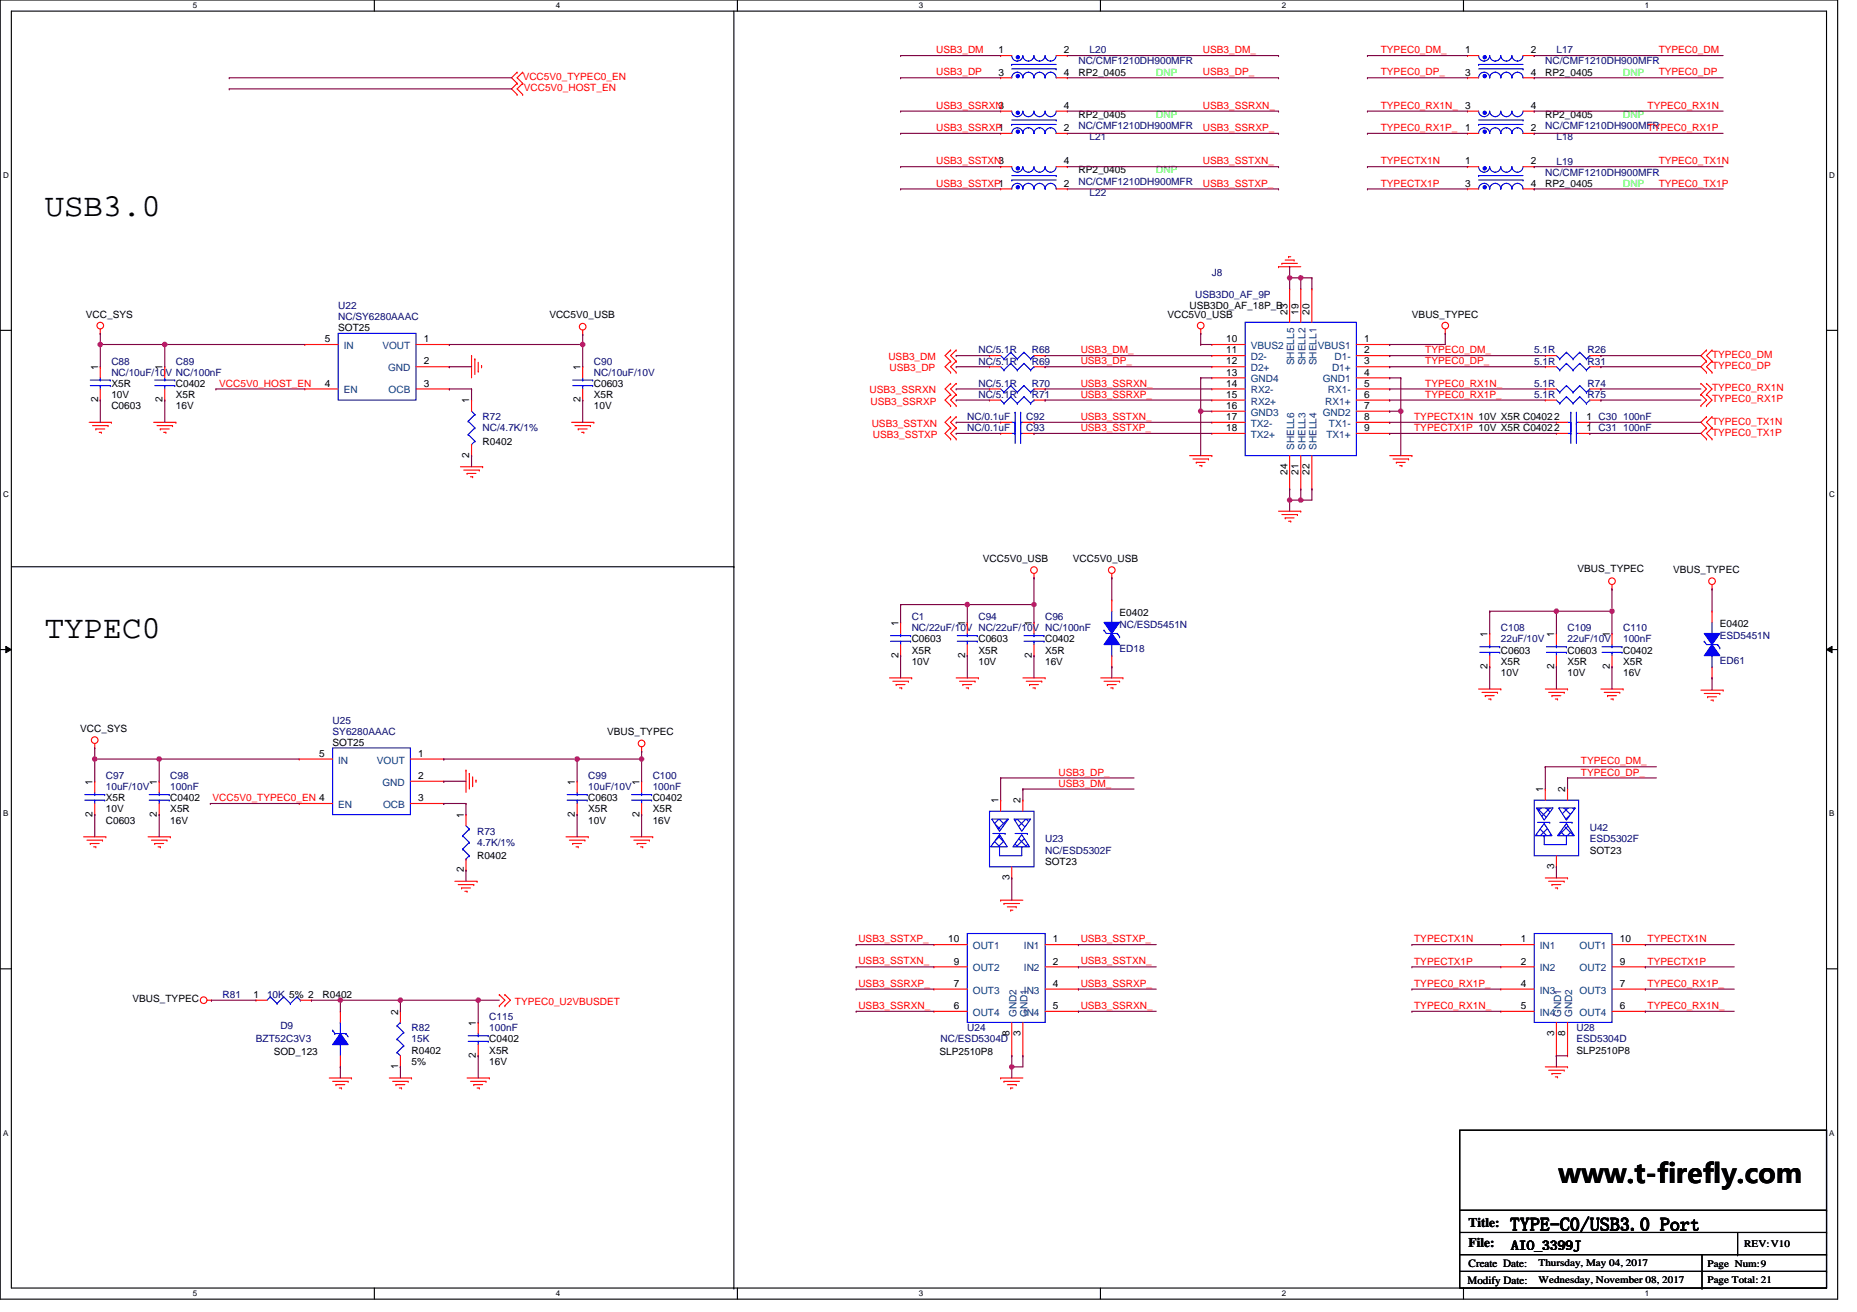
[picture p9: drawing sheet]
<svg xmlns="http://www.w3.org/2000/svg" width="297mm" height="210mm" viewBox="0 0 297 210" stroke-linecap="round" stroke-linejoin="round" font-family="sans-serif">
<defs><g id="words">
<g font-size="5.2">
<text x="7.2" y="34.5">USB3.0</text>
<text x="7.2" y="102.1">TYPEC0</text>
</g>
<text font-size="4.3" x="249.3" y="189.2">www.t-firefly.com</text>
<text font-size="2.8" x="241.6" y="196.8">TYPE-C0/USB3.0 Port</text>
<g font-size="2.1">
<text x="234.9" y="196.2">Title:</text>
<text x="234.9" y="199.4">File:</text>
<text x="241.8" y="199.9">AIO_3399J</text>
</g>
<g font-size="1.8">
<text x="234.9" y="202.7">Create Date:</text>
<text x="234.7" y="205.3">Modify Date:</text>
</g>
<g font-size="1.6" fill="#f00">
<text x="149.7" y="8.5">USB3_DM</text>
<text x="192.4" y="8.5">USB3_DM_</text>
<text x="220.9" y="8.5">TYPEC0_DM_</text>
<text x="265.3" y="8.5">TYPEC0_DM</text>
<text x="83.6" y="12.8">VCC5V0_TYPEC0_EN</text>
<text x="83.8" y="14.6">VCC5V0_HOST_EN</text>
<text x="149.7" y="12.1">USB3_DP</text>
<text x="149.7" y="17.4">USB3_SSRXN3</text>
<text x="192.4" y="17.4">USB3_SSRXN_</text>
<text x="192.4" y="12.1">USB3_DP_</text>
<text x="220.9" y="12.1">TYPEC0_DP_</text>
<text x="220.9" y="17.4">TYPEC0_RX1N_</text>
<text x="263.5" y="17.4">TYPEC0_RX1N</text>
<text x="265.3" y="12.1">TYPEC0_DP</text>
<text x="149.7" y="20.9">USB3_SSRXP1</text>
<text x="192.4" y="20.9">USB3_SSRXP_</text>
<text x="220.9" y="20.9">TYPEC0_RX1P_</text>
<text x="263.5" y="20.9">TYPEC0_RX1P</text>
<text x="149.7" y="26.3">USB3_SSTXN3</text>
<text x="149.7" y="29.8">USB3_SSTXP1</text>
<text x="192.4" y="29.8">USB3_SSTXP_</text>
<text x="192.4" y="26.3">USB3_SSTXN_</text>
<text x="220.9" y="26.3">TYPECTX1N</text>
<text x="220.9" y="29.9">TYPECTX1P</text>
<text x="265.3" y="29.8">TYPEC0_TX1P</text>
<text x="265.3" y="26.3">TYPEC0_TX1N</text>
<text x="142.1" y="57.6">USB3_DM</text>
<text x="142.3" y="59.4">USB3_DP</text>
<text x="172.9" y="56.5">USB3_DM_</text>
<text x="172.9" y="58.3">USB3_DP_</text>
<text x="228" y="56.5">TYPEC0_DM_</text>
<text x="228" y="58.3">TYPEC0_DP_</text>
<text x="273.9" y="57.3">TYPEC0_DM</text>
<text x="273.9" y="59">TYPEC0_DP</text>
<text x="35.1" y="61.8">VCC5V0_HOST_EN</text>
<text x="139.1" y="62.9">USB3_SSRXN</text>
<text x="139.3" y="64.7">USB3_SSRXP</text>
<text x="172.9" y="61.8">USB3_SSRXN_</text>
<text x="172.9" y="63.6">USB3_SSRXP_</text>
<text x="228" y="61.8">TYPEC0_RX1N_</text>
<text x="228" y="63.6">TYPEC0_RX1P_</text>
<text x="273.9" y="62.6">TYPEC0_RX1N</text>
<text x="273.9" y="64.4">TYPEC0_RX1P</text>
<text x="139.4" y="68.3">USB3_SSTXN</text>
<text x="139.6" y="70.1">USB3_SSTXP</text>
<text x="172.9" y="67.2">USB3_SSTXN_</text>
<text x="172.9" y="69">USB3_SSTXP_</text>
<text x="226.2" y="67.2">TYPECTX1N 10V X5R C04022</text>
<text x="226.2" y="69">TYPECTX1P 10V X5R C04022</text>
<text x="273.9" y="67.9">TYPEC0_TX1N</text>
<text x="273.9" y="69.7">TYPEC0_TX1P</text>
<text x="169.3" y="124.1">USB3_DP_</text>
<text x="169.3" y="125.9">USB3_DM_</text>
<text x="252.9" y="122.3">TYPEC0_DM_</text>
<text x="252.9" y="124.1">TYPEC0_DP_</text>
<text x="34" y="128.2">VCC5V0_TYPEC0_EN 4</text>
<text x="137.3" y="150.7">USB3_SSTXP_</text>
<text x="137.3" y="154.3">USB3_SSTXN_</text>
<text x="172.9" y="150.7">USB3_SSTXP_</text>
<text x="172.9" y="154.3">USB3_SSTXN_</text>
<text x="226.2" y="150.8">TYPECTX1N</text>
<text x="226.2" y="154.3">TYPECTX1P</text>
<text x="263.5" y="150.8">TYPECTX1N</text>
<text x="263.5" y="154.3">TYPECTX1P</text>
<text x="82.4" y="160.7">TYPEC0_U2VBUSDET</text>
<text x="137.3" y="157.9">USB3_SSRXP_</text>
<text x="137.3" y="161.4">USB3_SSRXN_</text>
<text x="172.9" y="157.9">USB3_SSRXP_</text>
<text x="172.9" y="161.4">USB3_SSRXN_</text>
<text x="226.2" y="157.9">TYPEC0_RX1P_</text>
<text x="226.2" y="161.4">TYPEC0_RX1N_</text>
<text x="263.5" y="157.9">TYPEC0_RX1P_</text>
<text x="263.5" y="161.4">TYPEC0_RX1N_</text>
</g>
<g font-size="1.6">
<text x="159.7" y="8.5">1</text>
<text x="170.2" y="8.5">2</text>
<text x="234.4" y="8.5">1</text>
<text x="244.9" y="8.5">2</text>
<text x="159.7" y="12.1">3</text>
<text x="170.2" y="12.1">4</text>
<text x="170.2" y="17.4">4</text>
<text x="172.5" y="12.1">RP2_0405</text>
<text x="234.4" y="17.4">3</text>
<text x="234.4" y="12.1">3</text>
<text x="244.9" y="17.4">4</text>
<text x="244.9" y="12.1">4</text>
<text x="247.2" y="12.1">RP2_0405</text>
<text x="170.2" y="21">2</text>
<text x="172.5" y="18.9">RP2_0405</text>
<text x="234.4" y="21">1</text>
<text x="244.9" y="21">2</text>
<text x="247.2" y="18.9">RP2_0405</text>
<text x="170.2" y="29.9">2</text>
<text x="170.2" y="26.3">4</text>
<text x="172.5" y="27.7">RP2_0405</text>
<text x="234.4" y="26.3">1</text>
<text x="234.4" y="29.9">3</text>
<text x="244.9" y="26.3">2</text>
<text x="244.9" y="29.9">4</text>
<text x="247.2" y="29.9">RP2_0405</text>
<text x="13.7" y="50.9">VCC_SYS</text>
<text x="54.1" y="53">SOT25</text>
<text x="87.9" y="50.9">VCC5V0_USB</text>
<text x="186.7" y="50.9">VCC5V0_USB</text>
<text x="190.3" y="49.4">USB3D0_AF_18P_B</text>
<text x="205.9" y="50.3" transform="rotate(-90 205.9 50.3)">23</text>
<text x="207.7" y="50.3" transform="rotate(-90 207.7 50.3)">19</text>
<text x="209.5" y="50.3" transform="rotate(-90 209.5 50.3)">20</text>
<text x="225.8" y="50.9">VBUS_TYPEC</text>
<text x="15.7" y="59.2" transform="rotate(-90 15.7 59.2)">1</text>
<text x="26" y="59.2" transform="rotate(-90 26 59.2)">1</text>
<text x="52" y="54.8">5</text>
<text x="67.8" y="58.3">2</text>
<text x="67.8" y="54.8">1</text>
<text x="92.8" y="59.2" transform="rotate(-90 92.8 59.2)">1</text>
<text x="196.1" y="54.8">10</text>
<text x="196.1" y="56.5">11</text>
<text x="196.1" y="58.3">12</text>
<text x="218.2" y="54.8">1</text>
<text x="218.2" y="56.5">2</text>
<text x="218.2" y="58.3">3</text>
<text x="15.7" y="64.4" transform="rotate(-90 15.7 64.4)">2</text>
<text x="17.8" y="65.4">C0603</text>
<text x="17.8" y="61.9">X5R</text>
<text x="17.8" y="63.7">10V</text>
<text x="26" y="64.4" transform="rotate(-90 26 64.4)">2</text>
<text x="28.1" y="61.9">C0402</text>
<text x="28.1" y="63.7">X5R</text>
<text x="28.1" y="65.4">16V</text>
<text x="52" y="61.9">4</text>
<text x="67.8" y="61.9">3</text>
<text x="75.1" y="64.5" transform="rotate(-90 75.1 64.5)">1</text>
<text x="92.8" y="64.4" transform="rotate(-90 92.8 64.4)">2</text>
<text x="95" y="61.9">C0603</text>
<text x="95" y="63.7">X5R</text>
<text x="95" y="65.4">10V</text>
<text x="196.1" y="60.1">13</text>
<text x="196.1" y="61.9">14</text>
<text x="196.1" y="63.6">15</text>
<text x="196.1" y="65.4">16</text>
<text x="218.2" y="60.1">4</text>
<text x="218.2" y="61.9">5</text>
<text x="218.2" y="63.6">6</text>
<text x="218.2" y="65.4">7</text>
<text x="77.2" y="71.1">R0402</text>
<text x="196.1" y="67.2">17</text>
<text x="196.1" y="69">18</text>
<text x="218.2" y="67.2">8</text>
<text x="218.2" y="69">9</text>
<text x="253.8" y="69">1 C31 100nF</text>
<text x="253.8" y="67.2">1 C30 100nF</text>
<text x="75.1" y="73.3" transform="rotate(-90 75.1 73.3)">2</text>
<text x="205.9" y="75.9" transform="rotate(-90 205.9 75.9)">24</text>
<text x="207.7" y="75.9" transform="rotate(-90 207.7 75.9)">21</text>
<text x="209.5" y="75.9" transform="rotate(-90 209.5 75.9)">22</text>
<text x="157.2" y="90">VCC5V0_USB</text>
<text x="171.6" y="90">VCC5V0_USB</text>
<text x="252.3" y="91.6">VBUS_TYPEC</text>
<text x="267.6" y="91.8">VBUS_TYPEC</text>
<text x="143.7" y="100.1" transform="rotate(-90 143.7 100.1)">1</text>
<text x="154.4" y="100.1" transform="rotate(-90 154.4 100.1)">1</text>
<text x="165" y="100.1" transform="rotate(-90 165 100.1)">1</text>
<text x="179.1" y="98.5">E0402</text>
<text x="237.9" y="101.9" transform="rotate(-90 237.9 101.9)">1</text>
<text x="248.6" y="101.9" transform="rotate(-90 248.6 101.9)">1</text>
<text x="257.5" y="101.9" transform="rotate(-90 257.5 101.9)">1</text>
<text x="275.1" y="100.3">E0402</text>
<text x="143.7" y="105.3" transform="rotate(-90 143.7 105.3)">2</text>
<text x="145.8" y="102.8">C0603</text>
<text x="145.8" y="104.6">X5R</text>
<text x="145.8" y="106.3">10V</text>
<text x="154.4" y="105.3" transform="rotate(-90 154.4 105.3)">2</text>
<text x="156.5" y="102.8">C0603</text>
<text x="156.5" y="104.6">X5R</text>
<text x="156.5" y="106.3">10V</text>
<text x="165" y="105.3" transform="rotate(-90 165 105.3)">2</text>
<text x="167.2" y="102.8">C0402</text>
<text x="167.2" y="104.6">X5R</text>
<text x="167.2" y="106.3">16V</text>
<text x="237.9" y="107" transform="rotate(-90 237.9 107)">2</text>
<text x="240.1" y="104.6">C0603</text>
<text x="240.1" y="106.3">X5R</text>
<text x="248.6" y="107" transform="rotate(-90 248.6 107)">2</text>
<text x="250.7" y="104.6">C0603</text>
<text x="250.7" y="106.3">X5R</text>
<text x="257.5" y="107" transform="rotate(-90 257.5 107)">2</text>
<text x="259.6" y="104.6">C0402</text>
<text x="259.6" y="106.3">X5R</text>
<text x="240.1" y="108.1">10V</text>
<text x="250.7" y="108.1">10V</text>
<text x="259.6" y="108.1">16V</text>
<text x="12.8" y="117.2">VCC_SYS</text>
<text x="53.2" y="119.3">SOT25</text>
<text x="97.1" y="117.5">VBUS_TYPEC</text>
<text x="14.8" y="125.5" transform="rotate(-90 14.8 125.5)">1</text>
<text x="25.1" y="125.5" transform="rotate(-90 25.1 125.5)">1</text>
<text x="51.1" y="121.1">5</text>
<text x="66.9" y="124.6">2</text>
<text x="66.9" y="121.1">1</text>
<text x="92" y="125.5" transform="rotate(-90 92 125.5)">1</text>
<text x="102.3" y="125.5" transform="rotate(-90 102.3 125.5)">1</text>
<text x="14.8" y="130.7" transform="rotate(-90 14.8 130.7)">2</text>
<text x="16.9" y="131.8">C0603</text>
<text x="16.9" y="128.2">X5R</text>
<text x="16.9" y="130">10V</text>
<text x="25.1" y="130.7" transform="rotate(-90 25.1 130.7)">2</text>
<text x="27.2" y="128.2">C0402</text>
<text x="27.2" y="130">X5R</text>
<text x="27.2" y="131.8">16V</text>
<text x="66.9" y="128.2">3</text>
<text x="74.2" y="130.9" transform="rotate(-90 74.2 130.9)">1</text>
<text x="92" y="130.7" transform="rotate(-90 92 130.7)">2</text>
<text x="94.1" y="128.2">C0603</text>
<text x="94.1" y="130">X5R</text>
<text x="94.1" y="131.8">10V</text>
<text x="102.3" y="130.7" transform="rotate(-90 102.3 130.7)">2</text>
<text x="104.4" y="128.2">C0402</text>
<text x="104.4" y="130">X5R</text>
<text x="104.4" y="131.8">16V</text>
<text x="159.7" y="128.5" transform="rotate(-90 159.7 128.5)">1</text>
<text x="163.3" y="128.5" transform="rotate(-90 163.3 128.5)">2</text>
<text x="246.8" y="126.8" transform="rotate(-90 246.8 126.8)">1</text>
<text x="250.4" y="126.8" transform="rotate(-90 250.4 126.8)">2</text>
<text x="76.3" y="137.4">R0402</text>
<text x="254.3" y="136.6">SOT23</text>
<text x="74.2" y="139.6" transform="rotate(-90 74.2 139.6)">2</text>
<text x="161.5" y="140.8" transform="rotate(-90 161.5 140.8)">3</text>
<text x="167.2" y="138.3">SOT23</text>
<text x="248.6" y="139" transform="rotate(-90 248.6 139)">3</text>
<text x="151.7" y="150.8">10</text>
<text x="152.6" y="154.3">9</text>
<text x="168.4" y="150.8">1</text>
<text x="168.4" y="154.3">2</text>
<text x="243.3" y="150.8">1</text>
<text x="243.3" y="154.3">2</text>
<text x="259.1" y="154.3">9</text>
<text x="259.1" y="150.8">10</text>
<text x="21.2" y="160.4">VBUS_TYPEC</text>
<text x="40.6" y="159.7">1</text>
<text x="51.6" y="159.7">R0402</text>
<text x="152.6" y="161.4">6</text>
<text x="152.6" y="157.9">7</text>
<text x="168.4" y="157.9">4</text>
<text x="168.4" y="161.4">5</text>
<text x="243.3" y="157.9">4</text>
<text x="243.3" y="161.4">5</text>
<text x="259.1" y="161.4">6</text>
<text x="259.1" y="157.9">7</text>
<text x="63.7" y="162.3" transform="rotate(-90 63.7 162.3)">2</text>
<text x="76.1" y="164.1" transform="rotate(-90 76.1 164.1)">1</text>
<text x="78.3" y="166.8">C0402</text>
<text x="161.5" y="165.7" transform="rotate(-90 161.5 165.7)">8</text>
<text x="163.3" y="165.7" transform="rotate(-90 163.3 165.7)">3</text>
<text x="248.6" y="165.7" transform="rotate(-90 248.6 165.7)">3</text>
<text x="250.4" y="165.7" transform="rotate(-90 250.4 165.7)">8</text>
<text x="43.8" y="168.7">SOD_123</text>
<text x="63.7" y="171" transform="rotate(-90 63.7 171)">1</text>
<text x="65.8" y="168.6">R0402</text>
<text x="65.8" y="170.3">5%</text>
<text x="76.1" y="169.3" transform="rotate(-90 76.1 169.3)">2</text>
<text x="78.3" y="168.6">X5R</text>
<text x="78.3" y="170.3">16V</text>
<text x="150.3" y="168.7">SLP2510P8</text>
<text x="252.2" y="168.6">SLP2510P8</text>
<text x="246.1" y="202.5">Thursday, May 04, 2017</text>
<text x="273.1" y="202.7">Page Num:9</text>
<text x="279" y="199.5">REV:V10</text>
<text x="246.1" y="205.2">Wednesday, November 08, 2017</text>
<text x="273.1" y="205.2">Page Total: 21</text>
</g>
<g font-size="1.6" fill="#000080">
<text x="172.5" y="10.3">NC/CMF1210DH900MFR</text>
<text x="174.3" y="8.5">L20</text>
<text x="247.2" y="10.3">NC/CMF1210DH900MFR</text>
<text x="249" y="8.5">L17</text>
<text x="172.5" y="20.6">NC/CMF1210DH900MFR</text>
<text x="174.3" y="22.4">L21</text>
<text x="247.2" y="20.6">NC/CMF1210DH900MFR</text>
<text x="249" y="22.4">L18</text>
<text x="172.5" y="29.5">NC/CMF1210DH900MFR</text>
<text x="247.2" y="28.1">NC/CMF1210DH900MFR</text>
<text x="249" y="26.3">L19</text>
<text x="174.3" y="31.3">L22</text>
<text x="191.2" y="47.7">USB3D0_AF_9P</text>
<text x="193.8" y="44.1">J8</text>
<text x="54.1" y="49.4">U22</text>
<text x="54.1" y="51.2">NC/SY6280AAAC</text>
<text x="17.8" y="58.3">C88</text>
<text x="28.1" y="58.3">C89</text>
<text x="95" y="58.3">C90</text>
<text x="156.5" y="58.3">NC/5.1R</text>
<text x="156.5" y="56.5">NC/5.1R</text>
<text x="165" y="58.3">R69</text>
<text x="165" y="56.5">R68</text>
<text x="245.4" y="56.5">5.1R</text>
<text x="245.4" y="58.3">5.1R</text>
<text x="253.9" y="56.5">R26</text>
<text x="253.9" y="58.3">R31</text>
<text x="17.8" y="60.1">NC/10uF/10V NC/100nF</text>
<text x="95" y="60.1">NC/10uF/10V</text>
<text x="156.5" y="61.9">NC/5.1R</text>
<text x="156.5" y="63.7">NC/5.1R</text>
<text x="165" y="61.9">R70</text>
<text x="165" y="63.7">R71</text>
<text x="245.4" y="61.9">5.1R</text>
<text x="245.4" y="63.7">5.1R</text>
<text x="253.9" y="61.9">R74</text>
<text x="253.9" y="63.7">R75</text>
<text x="77.2" y="67.2">R72</text>
<text x="77.2" y="69">NC/4.7K/1%</text>
<text x="154.7" y="67.2">NC/0.1uF</text>
<text x="154.7" y="69">NC/0.1uF</text>
<text x="164.1" y="67.2">C92</text>
<text x="164.1" y="69">C93</text>
<text x="145.8" y="99.2">C1</text>
<text x="145.8" y="101">NC/22uF/10V NC/22uF/10V NC/100nF</text>
<text x="156.5" y="99.2">C94</text>
<text x="167.2" y="99.2">C96</text>
<text x="179.1" y="100.5">NC/ESD5451N</text>
<text x="240.1" y="101">C108</text>
<text x="250.7" y="101">C109</text>
<text x="259.6" y="101">C110</text>
<text x="179.1" y="104.4">ED18</text>
<text x="240.1" y="102.8">22uF/10V</text>
<text x="250.7" y="102.8">22uF/10V</text>
<text x="259.6" y="102.8">100nF</text>
<text x="275.1" y="106.2">ED61</text>
<text x="275.1" y="102.2">ESD5451N</text>
<text x="53.2" y="115.8">U25</text>
<text x="53.2" y="117.5">SY6280AAAC</text>
<text x="16.9" y="124.6">C97</text>
<text x="27.2" y="124.6">C98</text>
<text x="94.1" y="124.6">C99</text>
<text x="104.4" y="124.6">C100</text>
<text x="16.9" y="126.4">10uF/10V</text>
<text x="27.2" y="126.4">100nF</text>
<text x="94.1" y="126.4">10uF/10V</text>
<text x="104.4" y="126.4">100nF</text>
<text x="76.3" y="133.5">R73</text>
<text x="76.3" y="135.3">4.7K/1%</text>
<text x="167.2" y="134.8">U23</text>
<text x="167.2" y="136.6">NC/ESD5302F</text>
<text x="254.3" y="133">U42</text>
<text x="254.3" y="134.8">ESD5302F</text>
<text x="35.6" y="159.7">R81</text>
<text x="42.7" y="159.7">10K 5% 2</text>
<text x="40.9" y="166.8">BZT52C3V3</text>
<text x="44.8" y="164.6">D9</text>
<text x="65.8" y="165">R82</text>
<text x="65.8" y="166.8">15K</text>
<text x="78.3" y="163.2">C115</text>
<text x="78.3" y="165">100nF</text>
<text x="150.5" y="166.8">NC/ESD5304D</text>
<text x="154.7" y="165">U24</text>
<text x="252.2" y="165">U28</text>
<text x="252.2" y="166.8">ESD5304D</text>
</g>
<g font-size="1.6" fill="#0f0">
<text x="185" y="12.1">DNP</text>
<text x="259.6" y="12.1">DNP</text>
<text x="185" y="18.9">DNP</text>
<text x="259.6" y="18.9">DNP</text>
<text x="185" y="27.7">DNP</text>
<text x="259.6" y="29.9">DNP</text>
</g>
<g font-size="1.6" fill="#004080">
<text x="55" y="55.8">IN</text>
<text x="61.2" y="55.8">VOUT</text>
<text x="62.1" y="59.4">GND</text>
<text x="200.1" y="55.8">VBUS2</text>
<text x="200.1" y="57.6">D2-</text>
<text x="200.1" y="59.4">D2+</text>
<text x="207" y="58.4" transform="rotate(-90 207 58.4)">SHELL5</text>
<text x="208.8" y="58.4" transform="rotate(-90 208.8 58.4)">SHELL2</text>
<text x="210.6" y="58.4" transform="rotate(-90 210.6 58.4)">SHELL1</text>
<text x="210.8" y="55.8">VBUS1</text>
<text x="213.1" y="59.4">D1+</text>
<text x="213.5" y="57.6">D1-</text>
<text x="55" y="62.9">EN</text>
<text x="62.2" y="62.9">OCB</text>
<text x="200.1" y="61.2">GND4</text>
<text x="200.1" y="62.9">RX2-</text>
<text x="200.1" y="64.7">RX2+</text>
<text x="211.6" y="61.2">GND1</text>
<text x="212" y="64.7">RX1+</text>
<text x="212.4" y="62.9">RX1-</text>
<text x="200.1" y="66.5">GND3</text>
<text x="200.1" y="68.3">TX2-</text>
<text x="200.1" y="70.1">TX2+</text>
<text x="211.6" y="66.5">GND2</text>
<text x="212.2" y="70.1">TX1+</text>
<text x="212.6" y="68.3">TX1-</text>
<text x="207" y="72" transform="rotate(-90 207 72)">SHELL6</text>
<text x="208.8" y="72" transform="rotate(-90 208.8 72)">SHELL3</text>
<text x="210.6" y="72" transform="rotate(-90 210.6 72)">SHELL4</text>
<text x="54.1" y="122.2">IN</text>
<text x="60.3" y="122.2">VOUT</text>
<text x="61.2" y="125.7">GND</text>
<text x="54.1" y="129.3">EN</text>
<text x="61.3" y="129.3">OCB</text>
<text x="155.6" y="155.4">OUT2</text>
<text x="155.6" y="151.8">OUT1</text>
<text x="163.8" y="151.8">IN1</text>
<text x="163.8" y="155.4">IN2</text>
<text x="246.3" y="151.8">IN1</text>
<text x="246.3" y="155.4">IN2</text>
<text x="252.7" y="155.4">OUT2</text>
<text x="252.7" y="151.8">OUT1</text>
<text x="155.6" y="159">OUT3</text>
<text x="163.8" y="159">IN3</text>
<text x="246.3" y="159">IN3</text>
<text x="252.7" y="159">OUT3</text>
<text x="155.6" y="162.5">OUT4</text>
<text x="162.6" y="162.7" transform="rotate(-90 162.6 162.7)">GND2</text>
<text x="163.8" y="162.5">IN4</text>
<text x="164.4" y="162.7" transform="rotate(-90 164.4 162.7)">GND1</text>
<text x="246.3" y="162.5">IN4</text>
<text x="249.7" y="162.7" transform="rotate(-90 249.7 162.7)">GND1</text>
<text x="251.5" y="162.7" transform="rotate(-90 251.5 162.7)">GND2</text>
<text x="252.7" y="162.5">OUT4</text>
</g>
<g font-size="1.3">
<text x="30.8" y="1.3">5</text>
<text x="88.9" y="1.3">4</text>
<text x="147" y="1.3">3</text>
<text x="205.1" y="1.3">2</text>
<text x="263.1" y="1.3">1</text>
<text x=".5" y="28.5">D</text>
<text x="292.6" y="28.5">D</text>
<text x=".5" y="79.5">C</text>
<text x="292.6" y="79.5">C</text>
<text x=".5" y="130.6">B</text>
<text x="292.6" y="130.6">B</text>
<text x=".5" y="181.7">A</text>
<text x="292.6" y="181.7">A</text>
<text x="30.8" y="207.4">5</text>
<text x="88.9" y="207.4">4</text>
<text x="147" y="207.4">3</text>
<text x="205.1" y="207.4">2</text>
<text x="263.1" y="207.4">1</text>
</g>
</g></defs>
<path d="M0 0h293.9v207.8h-293.9zM1.8 1.8h290.4v204.3h-290.4z" fill="none" stroke="#000" stroke-width=".18"/>
<g fill="#fff">
<path d="M30.8 .2h.8v1.4h-.8z"/>
<path d="M30.8 206.2h.8v1.5h-.8z"/>
</g>
<path d="M59.9 0v1.8M59.9 206.1v1.7" fill="none" stroke="#000" stroke-width=".18"/>
<g fill="#fff">
<path d="M88.9 .2h.7v1.4h-.7z"/>
<path d="M88.9 206.2h.7v1.5h-.7z"/>
</g>
<path d="M118 0v1.8M118 206.1v1.7" fill="none" stroke="#000" stroke-width=".18"/>
<g fill="#fff">
<path d="M147 .2h.7v1.4h-.7z"/>
<path d="M147 206.2h.7v1.5h-.7z"/>
</g>
<path d="M176 0v1.8M176 206.1v1.7" fill="none" stroke="#000" stroke-width=".18"/>
<g fill="#fff">
<path d="M205.1 .2h.7v1.4h-.7z"/>
<path d="M205.1 206.2h.7v1.5h-.7z"/>
</g>
<path d="M234.1 0v1.8M234.1 206.1v1.7" fill="none" stroke="#000" stroke-width=".18"/>
<g fill="#fff">
<path d="M263.1 .2h.7v1.4h-.7z"/>
<path d="M263.1 206.2h.7v1.5h-.7z"/>
<path d="M.5 27.3h.9v1.4h-.9z"/>
<path d="M292.6 27.3h.9v1.4h-.9z"/>
<path d="M.5 78.4h.9v1.4h-.9z"/>
<path d="M292.6 78.4h.9v1.4h-.9z"/>
</g>
<path d="M0 52.9h1.8M292.2 52.9h1.7" fill="none" stroke="#000" stroke-width=".18"/>
<g fill="#fff">
<path d="M.5 129.5h.8v1.4h-.8z"/>
<path d="M292.6 129.5h.9v1.4h-.9z"/>
</g>
<path d="M0 103.9h1.8M292.2 103.9h1.7" fill="none" stroke="#000" stroke-width=".18"/>
<path d="M.9 103.4l.9 .5-.9 .5zM292.2 103.9l.9-.5v1z" fill="#000"/>
<path d="M.9 103.4l.9 .5-.9 .5zM292.2 103.9l.9-.5v1z" fill="none" stroke="#000" stroke-width=".16"/>
<g fill="#fff">
<path d="M.5 180.5h.8v1.5h-.8z"/>
<path d="M292.6 180.5h.9v1.5h-.9z"/>
</g>
<g fill="none" stroke="#000" stroke-width=".18">
<path d="M117.4 1.8v204.3M1.8 90.7h115.6M117.4 90.7h.1M0 155h1.8M292.2 155h1.7M233.5 180.8h58.7v25.3h-58.7zM233.5 193.6h58.7M233.5 197.2h58.7M277.9 197.2v3.5M292.2 193.6h.1M292.2 197.2h.1M117.4 206.1h.1"/>
<path d="M233.5 200.7h58.7M233.5 203.4h58.7M272.3 206.1h.1M272.3 200.7v5.4M277.9 200.7h.1M292.2 200.7h.1M292.2 203.4h.1"/>
</g>
<g fill="none" stroke="#f00" stroke-width=".18">
<path d="M82.7 13.3h.1M82.7 15.1h.1M82.7 11.6h.1M82.7 13.3l-.9 .9 .9 .9M82.7 11.6l-.9 .8 .9 .9M83.6 15.1h.1M83.6 13.3h.1M83.6 11.6h.1M83.6 13.3l-.9 .9 .9 .9M83.6 11.6l-.9 .8 .9 .9M16 53.3h.1M16 58.7h.1"/>
<path d="M16 52.6v.7M16 58.7v1.8M75.4 56.9h.1M75.4 56.9v3.6M76 57.4h.1M76 57.4v2.5M76.5 59.4h.1M76.5 58v1.4M77 58.5h.1M77 58.5v.4M93.2 53.5h.1M93.2 52.8v.7"/>
<path d="M152.1 56h.1M152.1 57.8h.1M152.1 59.6h.1M152.1 56l-.9 .9 .9 .9M152.1 57.8l-.9 .9 .9 .9M152.9 56h.1M152.9 57.8h.1M152.9 59.6h.1M152.9 56l-.8 .9 .8 .9M152.9 57.8l-.8 .9 .8 .9M192.1 53.3h.1M192.1 52.6v.7"/>
<path d="M204.5 42.7h.1M204.5 42.7h3.6M205 42.1h.1M205 42.1h2.5M205.6 41.6h1.4M206.1 41.1h.1M206.1 41.1h.4M207 41.6h.1M231.2 53.3h.1M231.2 52.6v.7M273 56h.1M273 57.8h.1"/>
<path d="M273 59.6h.1M273 56l-.9 .9 .9 .9M273 57.8l-.9 .9 .9 .9M273.9 57.8h.1M273.9 56h.1M273.9 59.6h.1M273.9 56l-.9 .9 .9 .9M273.9 57.8l-.9 .9 .9 .9M14.3 67.6h3.5M14.8 68.1h2.5M15.3 68.6h.1M15.3 68.6h1.5"/>
<path d="M15.9 69.2h.3M16 64h.1M16 62.2v1.8M16.2 69.2h.1M17.3 68.1h.1M17.8 67.6h.1M24.6 67.6h3.5M25.1 68.1h2.5M25.6 68.6h.1M25.6 68.6h1.5M26.2 69.2h.3M26.5 69.2h.1"/>
<path d="M27.6 68.1h.1M28.1 67.6h.1M73.6 74.7h3.6M74.2 75.2h2.5M74.7 75.7h.1M74.7 75.7h1.4M75.2 76.3h.4M75.6 76.3h.1M76.7 75.2h.1M77.2 74.7h.1M91.4 67.6h3.6M92 68.1h2.5"/>
<path d="M92.5 68.6h.1M92.5 68.6h1.4M93 69.2h.4M93.4 69.2h.1M94.5 68.1h.1M95 67.6h.1M152.1 61.3h.1M152.1 63.1h.1M152.1 64.9h.1M152.1 66.7h.1M152.1 68.5h.1M152.1 70.2h.1"/>
<path d="M152.1 61.3l-.9 .9 .9 .9M152.1 63.1l-.9 .9 .9 .9M152.1 66.7l-.9 .9 .9 .9M152.1 68.5l-.9 .8 .9 .9M152.9 61.3h.1M152.9 63.1h.1M152.9 64.9h.1M152.9 66.7h.1M152.9 68.5h.1M152.9 70.2h.1M152.9 61.3l-.8 .9 .8 .9M152.9 63.1l-.8 .9 .8 .9"/>
<path d="M152.9 66.7l-.8 .9 .8 .9M152.9 68.5l-.8 .8 .8 .9M190.3 72.9h3.5M190.8 73.4h2.5M191.4 74h.1M191.4 74h1.4M191.9 74.5h.3M192.2 74.5h.1M193.3 73.4h.1M193.8 72.9h.1M222.3 72.9h3.5M222.8 73.4h2.5"/>
<path d="M223.4 74h.1M223.4 74h1.4M223.9 74.5h.3M224.2 74.5h.1M225.3 73.4h.1M225.8 72.9h.1M272.1 61.3h.1M272.1 63.1h.1M272.1 64.9h.1M272.1 61.3l.9 .9-.9 .9M272.1 63.1l.9 .9-.9 .9M273 68.5h.1"/>
<path d="M273 66.7h.1M273 70.2h.1M273 61.3h.1M273 63.1h.1M273 64.9h.1M273 66.7l-.9 .9 .9 .9M273 68.5l-.9 .8 .9 .9M273 61.3l.9 .9-.9 .9M273 63.1l.9 .9-.9 .9M273.9 66.7h.1M273.9 68.5h.1M273.9 70.2h.1"/>
<path d="M273.9 66.7l-.9 .9 .9 .9M273.9 68.5l-.9 .8 .9 .9M165.4 92.5h.1M165.4 91.7v.8M177.8 92.5h.1M177.8 91.7v.8M204.5 81.8h3.6M205 82.3h2.5M205.6 82.9h.1M205.6 82.9h1.4M206.1 83.4h.4M206.5 83.4h.1"/>
<path d="M207.5 82.3h.1M208.1 81.8h.1M257.8 94.2h.1M257.8 93.5v.7M273.9 94.2h.1M273.9 93.5v.7M15.2 119.7h.1M15.2 118.9v.8M102.6 119.5v.7M142.3 108.5h3.5M142.8 109h2.5M143.3 109.5h.1"/>
<path d="M143.3 109.5h1.5M143.9 110.1h.3M144.2 110.1h.1M145.3 109h.1M145.8 108.5h.1M152.9 108.5h3.6M153.5 109h2.5M154 109.5h.1M154 109.5h1.4M154.5 110.1h.4M154.9 110.1h.1M156 109h.1"/>
<path d="M156.5 108.5h.1M163.6 108.5h3.6M164.1 109h2.5M164.7 109.5h.1M164.7 109.5h1.4M165.2 110.1h.4M165.6 110.1h.1M166.6 109h.1M167.2 108.5h.1M176.1 108.5h3.5M176.6 109h2.5M177.1 109.5h.1"/>
<path d="M177.1 109.5h1.5M177.7 110.1h.3M178 110.1h.1M179.1 109h.1M179.6 108.5h.1M236.5 110.2h3.6M237 110.8h2.5M237.6 111.3h.1M237.6 111.3h1.4M238.1 111.8h.4M238.5 111.8h.1M239.5 110.8h.1"/>
<path d="M240.1 110.2h.1M247.2 110.2h3.5M247.7 110.8h2.5M248.2 111.3h.1M248.2 111.3h1.5M248.8 111.8h.3M249.1 111.8h.1M250.2 110.8h.1M250.7 110.2h.1M256.1 110.2h3.5M256.6 110.8h2.5M257.1 111.3h.1"/>
<path d="M257.1 111.3h1.5M257.7 111.8h.3M258 111.8h.1M259.1 110.8h.1M259.6 110.2h.1M272.1 110.4h3.5M272.6 110.9h2.5M273.1 111.5h.1M273.1 111.5h1.5M273.7 112h.3M274 112h.1M275.1 110.9h.1"/>
<path d="M275.6 110.4h.1M13.4 133.9h3.5M13.9 134.4h2.5M14.4 135h.1M14.4 135h1.5M15 135.5h.3M15.3 135.5h.1M16.4 134.4h.1M16.9 133.9h.1M23.7 133.9h3.5M24.2 134.4h2.5M24.8 135h.1"/>
<path d="M24.8 135h1.4M25.3 135.5h.3M25.6 135.5h.1M26.7 134.4h.1M27.2 133.9h.1M74.5 123.2h.1M74.5 123.2v3.6M75.1 123.7h.1M75.1 123.7v2.5M75.6 125.7h.1M75.6 124.3v1.4M76.1 124.8h.1"/>
<path d="M76.1 124.8v.4M90.5 133.9h3.6M91.1 134.4h2.5M91.6 135h.1M91.6 135h1.4M92.1 135.5h.4M92.5 135.5h.1M93.6 134.4h.1M94.1 133.9h.1M100.9 133.9h3.5M101.4 134.4h2.5M101.9 135h.1"/>
<path d="M101.9 135h1.4M102.5 135.5h.3M102.6 120.2h.1M102.8 135.5h.1M103.9 134.4h.1M104.4 133.9h.1M72.8 141h3.5M73.3 141.5h2.5M73.8 142.1h.1M73.8 142.1h1.4M74.4 142.6h.3M74.7 142.6h.1"/>
<path d="M75.8 141.5h.1M76.3 141h.1M79.9 159.1h.1M79.9 159.1l.9 .9-.9 .9M80.8 159.1h.1M80.8 159.1l.8 .9-.8 .9M160.1 144h.1M160.1 144h3.5M160.6 144.6h.1M160.6 144.6h2.5M161.1 145.1h1.4M161.7 145.6h.1"/>
<path d="M161.7 145.6h.3M162.5 145.1h.1M247.2 140.5h3.5M247.7 141h2.5M248.2 141.5h.1M248.2 141.5h1.5M248.8 142.1h.3M249.1 142.1h.1M250.2 141h.1M250.7 140.5h.1M33.1 160h.7M33.8 160h.1"/>
<path d="M52.7 172.5h3.5M53.2 173h2.5M53.7 173.5h.1M53.7 173.5h1.5M54.3 174.1h.3M54.6 174.1h.1M55.7 173h.1M56.2 172.5h.1M62.3 172.5h3.5M62.8 173h2.5M63.3 173.5h.1M63.3 173.5h1.5"/>
<path d="M63.9 174.1h.3M64.2 174.1h.1M65.3 173h.1M65.8 172.5h.1M74.7 172.5h3.6M75.2 173h2.5M75.8 173.5h.1M75.8 173.5h1.4M76.3 174.1h.4M76.7 174.1h.1M77.7 173h.1M78.3 172.5h.1"/>
<path d="M79.9 160.9h.1M80.8 160.9h.1M160.1 172.5h.1M160.1 172.5h3.5M160.6 173h.1M160.6 173h2.5M161.1 173.5h1.4M161.7 174.1h.1M161.7 174.1h.3M162.5 173.5h.1M247.2 170.7h3.5M247.7 171.2h2.5"/>
<path d="M248.2 171.8h.1M248.2 171.8h1.5M248.8 172.3h.3M249.1 172.3h.1M250.2 171.2h.1M250.7 170.7h.1"/>
<circle cx="16" cy="52.1" r=".53"/>
<circle cx="93.2" cy="52.3" r=".53"/>
<circle cx="192.1" cy="52.1" r=".53"/>
<circle cx="231.2" cy="52.1" r=".53"/>
<circle cx="165.4" cy="91.2" r=".53"/>
<circle cx="177.8" cy="91.2" r=".53"/>
<circle cx="257.8" cy="93" r=".53"/>
<circle cx="273.8" cy="93" r=".53"/>
<circle cx="15.1" cy="118.4" r=".53"/>
<circle cx="102.6" cy="118.9" r=".53"/>
<circle cx="32.6" cy="160" r=".53"/>
</g>
<path d="M14.4 61.7h3.2M14.4 60.8h3.2M16 60.8h.1M16 61.7h.1M16 60.5v.3M16 61.7v.5M17.6 61.7h.1M17.6 60.8h.1M247 133.7h.1M247 133.7v1.4h3.6v-1.4M250.6 133.7h.1" fill="none" stroke="#00f" stroke-width=".18"/>
<path d="M247 131.7l1.2 2h-2.6z" fill="#fff"/>
<path d="M247 131.7l1.2 2h-2.6z" fill="#00f"/>
<path d="M245.9 131.6h2M247 131.7l1.2 2h-2.6zM247.9 131.6h.1" fill="none" stroke="#00f" stroke-width=".18"/>
<path d="M245.8 129.3h2.6l-1.4 1.9z" fill="#fff"/>
<path d="M245.8 129.3h2.6l-1.4 1.9z" fill="#00f"/>
<path d="M245.8 129.3h2.6l-1.4 1.9zM249.5 131.6h1.9M251.4 131.6h.1" fill="none" stroke="#00f" stroke-width=".18"/>
<path d="M250.6 131.7l1.2 2h-2.7z" fill="#fff"/>
<path d="M250.6 131.7l1.2 2h-2.7z" fill="#00f"/>
<path d="M250.6 131.7l1.2 2h-2.7z" fill="none" stroke="#00f" stroke-width=".18"/>
<path d="M249.3 129.3h2.7l-1.4 1.9z" fill="#fff"/>
<path d="M249.3 129.3h2.7l-1.4 1.9z" fill="#00f"/>
<g fill="none" stroke="#00f" stroke-width=".18">
<path d="M91.6 61.7h3.2M91.6 60.8h3.2M93.2 60.8h.1M93.2 61.7h.1M93.2 60.5v.3M93.2 61.7v.5M94.8 61.7h.1M94.8 60.8h.1M160.1 62.2l.5 .6M160.6 62.8h.1M161.7 61.7h.1M161.7 61.7l-1.1 1.1"/>
<path d="M161.7 61.7l1 1.1M161.8 67.6h.6M162.4 66h.1M162.4 67.6h.1M162.4 66v3.2M162.7 62.8h.1M163.3 67.6h.1M163.3 66h.1M163.3 67.6h.3M163.3 66v3.2M163.8 61.7h.1M163.8 61.7l-1.1 1.1"/>
<path d="M163.8 61.7l1.1 1.1M164.9 62.8h.1M165.4 62.2h.1M165.4 62.2l-.5 .6M273.9 99.6v1.7M273 103.1h1.7M273.9 101.3h.1M273.9 106.7h.1M273.9 104.9v1.8M274.7 103.1h.1M101 128h3.2M101 127.1h3.2"/>
<path d="M102.6 127.1h.1M102.6 128h.1M102.6 126.8v.3M102.6 128v.5M104.2 128h.1M104.2 127.1h.1M245.4 128h7.1v8.9h-7.1zM249.3 129.3h2.7l-1.4 1.9z"/>
</g>
<g fill="none" stroke="#f00" stroke-width=".18">
<path d="M93.2 58.7h.1M93.2 58.7v1.8M93.2 64h.1M93.2 62.2v1.8M158.3 62.2h.1M158.3 62.2h1.8M160.1 67.6h.1M160.1 67.6h1.7M163.6 67.6h1.8M165.4 67.6h.1M165.4 62.2h1.8M167.2 62.2h.1"/>
<path d="M102.6 125h.1M102.6 130.3h.1M102.6 125v1.8M102.6 128.5v1.8M247.2 126.2h.1M247.2 126.2v1.8M249 138.7h.1M249 136.9v1.8M250.7 126.2h.1M250.7 126.2v1.8"/>
</g>
<path d="M272.6 101.3h2.5l-1.2 1.8z" fill-rule="evenodd" fill="#00f"/>
<path d="M272.6 101.3h2.5l-1.2 1.8zM272.6 102.6h.1M272.6 102.6l.4 .5M274.7 103.1l.4 .6M275.1 103.7h.1" fill="none" stroke="#00f" stroke-width=".18"/>
<path d="M273.9 103.1l1.2 1.8h-2.5z" fill-rule="evenodd" fill="#00f"/>
<g fill="none" stroke="#00f" stroke-width=".18">
<path d="M236.5 17.8a.89 .89 0 0 0 .9 .9 .91 .91 0 0 0 .9-.9 .89 .89 0 0 0 .9 .9 .91 .91 0 0 0 .9-.9 .89 .89 0 0 0 .9 .9 .91 .91 0 0 0 .8-.9 .89 .89 0 0 0 .9 .9 .9 .9 0 0 0 .9-.9M236.5 19.9h.1M236.5 19.2h7.1M236.5 19.9h7.1M243.6 19.2h.1M236.5 21.3a.88 .88 0 0 1 .9-.9 .88 .88 0 0 1 .9 .9 .88 .88 0 0 1 .9-.9 .88 .88 0 0 1 .9 .9 .88 .88 0 0 1 .9-.9 .88 .88 0 0 1 .8 .9 .88 .88 0 0 1 .9-.9 .88 .88 0 0 1 .9 .9M160.1 58.7l.5 .5M160.6 59.2h.1M161.7 58.1h.1M161.7 58.1l-1.1 1.1M161.7 58.1l1 1.1M162.7 59.2h.1"/>
<path d="M163.8 58.1h.1M163.8 58.1l-1.1 1.1M163.8 58.1l1.1 1.1M164.9 59.2h.1M165.4 58.7h.1M165.4 58.7l-.5 .5M74.9 67.4h.1M74.9 69.5h.1M74.9 67.4l1.1 1.1M74.9 69.5l1.1 1.1M75.4 71.1h.1M75.4 65.8l.6 .5"/>
<path d="M76 66.3h.1M76 68.5h.1M76 70.6h.1M76 66.3l-1.1 1.1M76 68.5l-1.1 1M76 70.6l-.6 .5M160.1 64l.5 .5M160.6 64.5h.1M161.7 63.5h.1M161.7 63.5l-1.1 1M161.7 63.5l1 1M162.7 64.5h.1"/>
<path d="M163.8 63.5h.1M163.8 63.5l-1.1 1M163.8 63.5l1.1 1M164.9 64.5h.1M165.4 64h.1M165.4 64l-.5 .5M142.5 102.6h3.2M142.5 101.7h3.2M144.1 101.7h.1M144.1 102.6h.1M144.1 101.3v.4M144.1 102.6v.5"/>
<path d="M145.7 102.6h.1M145.7 101.7h.1M273.9 103.1l1.2 1.8h-2.5zM43.2 159.5h.1M43.2 159.5l-.5 .5M43.2 159.5l1.1 1.1M45.4 159.5h.1M45.4 159.5l-1.1 1.1M45.4 159.5l1 1.1M47.5 159.5h.1M47.5 159.5l-1.1 1.1M47.5 159.5l.5 .5"/>
<path d="M245.4 149.4h12.4v14.2h-12.4zM44.3 160.6h.1M46.4 160.6h.1M48 160h.1"/>
</g>
<g fill="none" stroke="#f00" stroke-width=".18">
<path d="M158.3 58.7h.1M158.3 58.7h1.8M165.4 58.7h1.8M167.2 58.7h.1M75.4 64h.1M75.4 72.9h.1M75.4 64v1.8M75.4 71.1v1.8M158.3 64h.1M158.3 64h1.8M165.4 64h1.8M167.2 64h.1"/>
<path d="M144.1 99.6h.1M144.1 99.6v1.7M273.9 97.8h.1M273.9 97.8v1.8M144.1 104.9h.1M144.1 103.1v1.8M273.9 108.5h.1M273.9 106.7v1.8M240.1 151.1h.1M240.1 154.7h.1M240.1 158.2h.1M240.1 151.1h5.3"/>
<path d="M240.1 154.7h5.3M240.1 158.2h5.3M257.8 151.1h5.4M257.8 154.7h5.4M257.8 158.2h5.4M263.2 158.2h.1M263.2 154.7h.1M263.2 151.1h.1M40.9 160h.1M40.9 160h1.8M48 160h1.8M49.8 160h.1"/>
<path d="M240.1 161.8h.1M240.1 161.8h5.3M249 168.9h.1M249 163.6v5.3M250.7 168.9h.1M250.7 163.6v5.3M257.8 161.8h5.4M263.2 161.8h.1"/>
</g>
<circle cx="237.5" cy="21.1" r=".26" fill="#00f"/>
<circle cx="237.5" cy="21.1" r=".26" fill="none" stroke="#00f" stroke-width=".18"/>
<circle cx="237.5" cy="18" r=".26" fill="#00f"/>
<g fill="none" stroke="#00f" stroke-width=".18">
<path d="M236.7 104.4h3.2M236.7 103.5h3.2M238.3 103.5h.1M238.3 104.4h.1M238.3 103.1v.4M238.3 104.4v.5M239.9 104.4h.1M239.9 103.5h.1M53.2 164.8h.1M53.2 164.8l.4 .6M53.6 165.4h.1M53.6 165.4h1.7"/>
<path d="M54.4 167.1h.1M54.4 163.6h.1M54.4 163.6v1.8M54.4 167.1v1.8M55.3 165.4h.1M55.3 165.4l.4 .5M63.5 168.4h.1M63.5 166.2h.1M63.5 164.1h.1M63.5 168.4l.5 .5M63.5 166.2l1.1 1.1M63.5 164.1l1.1 1.1"/>
<path d="M64 163.6h.1M64 163.6l-.5 .5M64.6 167.3h.1M64.6 165.2h.1M64.6 167.3l-1.1 1.1M64.6 165.2l-1.1 1"/>
<circle cx="237.5" cy="18" r=".26"/>
</g>
<g fill="none" stroke="#f00" stroke-width=".18">
<path d="M234.7 17.8h.1M234.7 17.8h1.8M243.6 17.8h1.8M245.4 17.8h.1M234.7 21.3h.1M234.7 21.3h1.8M243.6 21.3h1.8M245.4 21.3h.1M238.3 101.3h.1M238.3 106.7h.1M238.3 101.3v1.8M238.3 104.9v1.8"/>
<path d="M64 170.7h.1M64 161.8h.1M64 161.8v1.8M64 168.9v1.8"/>
</g>
<path d="M54.4 165.4l1.3 1.7h-2.5z" fill-rule="evenodd" fill="#00f"/>
<path d="M177.8 99.6h.1M177.8 97.8v1.8M176.9 101.3h1.8M177.8 104.9h.1M177.8 103.1v1.8M178.7 101.3h.1M54.4 165.4l1.3 1.7h-2.5z" fill="none" stroke="#00f" stroke-width=".18"/>
<path d="M54.4 170.7h.1M54.4 161.8h.1M54.4 161.8v1.8M54.4 168.9v1.8" fill="none" stroke="#f00" stroke-width=".18"/>
<path d="M176.6 99.6h2.5l-1.3 1.7z" fill-rule="evenodd" fill="#00f"/>
<path d="M176.6 99.6h2.5l-1.3 1.7zM176.6 100.8h.1M176.6 100.8l.3 .5M178.7 101.3l.4 .6M179.1 101.9h.1" fill="none" stroke="#00f" stroke-width=".18"/>
<path d="M177.8 101.3l1.3 1.8h-2.5z" fill-rule="evenodd" fill="#00f"/>
<g fill="none" stroke="#00f" stroke-width=".18">
<path d="M161.8 12.4a.88 .88 0 0 1 .9-.8 .88 .88 0 0 1 .9 .8 .88 .88 0 0 1 .9-.8 .88 .88 0 0 1 .9 .8 .88 .88 0 0 1 .9-.8 .88 .88 0 0 1 .9 .8 .88 .88 0 0 1 .9-.8 .88 .88 0 0 1 .8 .8M161.8 8.9a.89 .89 0 0 0 .9 .9 .9 .9 0 0 0 .9-.9 .9 .9 0 0 0 .9 .9 .9 .9 0 0 0 .9-.9 .9 .9 0 0 0 .9 .9 .9 .9 0 0 0 .9-.9 .9 .9 0 0 0 .9 .9 .9 .9 0 0 0 .8-.9M161.8 10.3h.1M161.8 11h7.1M161.8 10.3h7.1M168.9 11h.1M199.2 51.6h17.8v21.3h-17.8zM249 56.9l.5 .5M249 58.7l.5 .5M249.5 57.4h.1M249.5 59.2h.1M250.6 56.4h.1"/>
<path d="M250.6 58.1h.1M250.6 56.4l-1.1 1M250.6 56.4l1 1M250.6 58.1l-1.1 1.1M250.6 58.1l1 1.1M251.6 57.4h.1M251.6 59.2h.1M252.7 56.4h.1M252.7 58.1h.1M252.7 56.4l-1.1 1M252.7 56.4l1.1 1M252.7 58.1l-1.1 1.1"/>
<path d="M252.7 58.1l1.1 1.1M253.8 57.4h.1M253.8 59.2h.1M254.3 56.9h.1M254.3 58.7h.1M254.3 56.9l-.5 .5M254.3 58.7l-.5 .5M250.7 69.3h.6M251.3 67.7h.1M251.3 69.3h.1M251.3 67.7v3.2M252.2 69.3h.1"/>
<path d="M252.2 67.7h.1M252.2 69.3h.3M252.2 67.7v3.2M53.2 119.7h12.4v10.6h-12.4zM177.8 101.3l1.3 1.8h-2.5zM256.2 104.4h3.2M256.2 103.5h3.2M257.8 103.5h.1M257.8 104.4h.1M257.8 103.1v.4M257.8 104.4v.5M259.4 104.4h.1"/>
<path d="M259.4 103.5h.1"/>
</g>
<g fill="none" stroke="#f00" stroke-width=".18">
<path d="M193.8 55.1h.1M193.8 56.9h.1M193.8 58.7h.1M193.8 56.9h5.4M193.8 55.1h5.4M193.8 58.7h5.4M206.3 46.2h.1M206.3 46.2v5.4M208.1 46.2h.1M208.1 46.2v5.4M209.8 46.2h.1M209.8 46.2v5.4"/>
<path d="M217 56.9h5.3M217 55.1h5.3M217 58.7h5.3M222.3 55.1h.1M222.3 56.9h.1M222.3 58.7h.1M247.2 56.9h.1M247.2 58.7h.1M247.2 56.9h1.8M247.2 58.7h1.8M254.3 56.9h1.8M254.3 58.7h1.8"/>
<path d="M256.1 56.9h.1M256.1 58.7h.1M193.8 60.5h.1M193.8 62.2h.1M193.8 64h.1M193.8 65.8h.1M193.8 67.6h.1M193.8 69.3h.1M193.8 60.5h5.4M193.8 62.2h5.4M193.8 64h5.4M193.8 65.8h5.4"/>
<path d="M193.8 67.6h5.4M193.8 69.3h5.4M206.3 78.2h.1M206.3 72.9v5.3M208.1 78.2h.1M208.1 72.9v5.3M209.8 78.2h.1M209.8 72.9v5.3M217 60.5h5.3M217 62.2h5.3M217 64h5.3M217 65.8h5.3"/>
<path d="M217 67.6h5.3M217 69.3h5.3M222.3 60.5h.1M222.3 62.2h.1M222.3 64h.1M222.3 65.8h.1M222.3 67.6h.1M222.3 69.3h.1M249 69.3h.1M249 69.3h1.7M252.5 69.3h1.8M254.3 69.3h.1"/>
<path d="M177.8 96h.1M177.8 96v1.8M177.8 106.7h.1M177.8 104.9v1.8M257.8 101.3h.1M257.8 106.7h.1M257.8 101.3v1.8M257.8 104.9v1.8M47.9 128.5h.1M47.9 121.4h.1M47.9 128.5h5.3M47.9 121.4h5.3"/>
<path d="M65.6 128.5h5.4M65.6 125h5.4M65.6 121.4h5.4M71 128.5h.1M71 125h.1M71 121.4h.1"/>
</g>
<circle cx="162.8" cy="9.2" r=".26" fill="#00f"/>
<circle cx="162.8" cy="9.2" r=".26" fill="none" stroke="#00f" stroke-width=".18"/>
<circle cx="162.8" cy="12.2" r=".26" fill="#00f"/>
<g fill="none" stroke="#00f" stroke-width=".18">
<path d="M236.5 30.2a.88 .88 0 0 1 .9-.9 .88 .88 0 0 1 .9 .9 .88 .88 0 0 1 .9-.9 .88 .88 0 0 1 .9 .9 .88 .88 0 0 1 .9-.9 .88 .88 0 0 1 .8 .9 .88 .88 0 0 1 .9-.9 .88 .88 0 0 1 .9 .9M236.5 26.7a.89 .89 0 0 0 .9 .9 .9 .9 0 0 0 .9-.9 .9 .9 0 0 0 .9 .9 .9 .9 0 0 0 .9-.9 .9 .9 0 0 0 .9 .9 .9 .9 0 0 0 .8-.9 .9 .9 0 0 0 .9 .9 .9 .9 0 0 0 .9-.9M236.5 28.1h.1M236.5 28.8h7.1M236.5 28.1h7.1M243.6 28.8h.1M160.1 56.9l.5 .5M160.6 57.4h.1M161.7 56.4h.1M161.7 56.4l-1.1 1M161.7 56.4l1 1M162.7 57.4h.1"/>
<path d="M163.8 56.4h.1M163.8 56.4l-1.1 1M163.8 56.4l1.1 1M164.9 57.4h.1M165.4 56.9h.1M165.4 56.9l-.5 .5M249 62.2l.5 .6M249.5 62.8h.1M250.6 61.7h.1M250.6 61.7l-1.1 1.1M250.6 61.7l1 1.1M250.7 67.6h.6"/>
<path d="M251.3 66h.1M251.3 67.6h.1M251.3 66v3.2M251.6 62.8h.1M252.2 67.6h.1M252.2 66h.1M252.2 67.6h.3M252.2 66v3.2M252.7 61.7h.1M252.7 61.7l-1.1 1.1M252.7 61.7l1.1 1.1M253.8 62.8h.1"/>
<path d="M254.3 62.2h.1M254.3 62.2l-.5 .6M247.4 104.4h3.2M247.4 103.5h3.2M249 103.5h.1M249 104.4h.1M249 103.1v.4M249 104.4v.5M250.6 104.4h.1M250.6 103.5h.1M23.9 128h3.2M23.9 127.1h3.2"/>
<path d="M25.5 127.1h.1M25.5 128h.1M25.5 126.8v.3M25.5 128v.5M27.1 128h.1M27.1 127.1h.1M90.7 128h3.2M90.7 127.1h3.2M92.3 127.1h.1M92.3 128h.1M92.3 126.8v.3M92.3 128v.5"/>
<path d="M93.9 128h.1M93.9 127.1h.1"/>
<circle cx="162.8" cy="12.2" r=".26"/>
</g>
<g fill="none" stroke="#f00" stroke-width=".18">
<path d="M160.1 8.9h.1M160.1 12.4h.1M160.1 8.9h1.7M160.1 12.4h1.7M168.9 8.9h1.8M168.9 12.4h1.8M170.7 8.9h.1M170.7 12.4h.1M158.3 56.9h.1M158.3 56.9h1.8M165.4 56.9h1.8M167.2 56.9h.1"/>
<path d="M247.2 62.2h.1M247.2 62.2h1.8M249 67.6h.1M249 67.6h1.7M252.5 67.6h1.8M254.3 67.6h.1M254.3 62.2h1.8M256.1 62.2h.1M249 101.3h.1M249 106.7h.1M249 101.3v1.8M249 104.9v1.8"/>
<path d="M25.5 125h.1M25.5 130.3h.1M25.5 125v1.8M25.5 128.5v1.8M92.3 125h.1M92.3 130.3h.1M92.3 125v1.8M92.3 128.5v1.8"/>
</g>
<circle cx="237.5" cy="26.9" r=".26" fill="#00f"/>
<circle cx="237.5" cy="26.9" r=".26" fill="none" stroke="#00f" stroke-width=".18"/>
<circle cx="237.5" cy="30" r=".26" fill="#00f"/>
<g fill="none" stroke="#00f" stroke-width=".18">
<path d="M161.8 17.8a.89 .89 0 0 0 .9 .9 .91 .91 0 0 0 .9-.9 .89 .89 0 0 0 .9 .9 .91 .91 0 0 0 .9-.9 .89 .89 0 0 0 .9 .9 .91 .91 0 0 0 .9-.9 .89 .89 0 0 0 .9 .9 .9 .9 0 0 0 .8-.9M161.8 19.9h.1M161.8 19.2h7.1M161.8 19.9h7.1M168.9 19.2h.1M161.8 21.3a.88 .88 0 0 1 .9-.9 .88 .88 0 0 1 .9 .9 .88 .88 0 0 1 .9-.9 .88 .88 0 0 1 .9 .9 .88 .88 0 0 1 .9-.9 .88 .88 0 0 1 .9 .9 .88 .88 0 0 1 .9-.9 .88 .88 0 0 1 .8 .9"/>
<circle cx="237.5" cy="30" r=".26"/>
</g>
<path d="M234.7 26.7h.1M234.7 30.2h.1M234.7 26.7h1.8M234.7 30.2h1.8M243.6 26.7h1.8M243.6 30.2h1.8M245.4 26.7h.1M245.4 30.2h.1" fill="none" stroke="#f00" stroke-width=".18"/>
<circle cx="162.8" cy="21.1" r=".26" fill="#00f"/>
<circle cx="162.8" cy="21.1" r=".26" fill="none" stroke="#00f" stroke-width=".18"/>
<circle cx="162.8" cy="18" r=".26" fill="#00f"/>
<g fill="none" stroke="#00f" stroke-width=".18">
<path d="M249 64l.5 .5M249.5 64.5h.1M250.6 63.5h.1M250.6 63.5l-1.1 1M250.6 63.5l1 1M251.6 64.5h.1M252.7 63.5h.1M252.7 63.5l-1.1 1M252.7 63.5l1.1 1M253.8 64.5h.1M254.3 64h.1M254.3 64l-.5 .5"/>
<path d="M74 133.7h.1M74 135.8h.1M74 133.7l1.1 1.1M74 135.8l1.1 1.1M74.5 137.4h.1M74.5 132.1l.6 .5M75.1 132.6h.1M75.1 134.8h.1M75.1 136.9h.1M75.1 132.6l-1.1 1.1M75.1 134.8l-1.1 1M75.1 136.9l-.6 .5"/>
<path d="M159.9 135.5h.1M159.9 135.5v1.4h3.5v-1.4M163.4 135.5h.1"/>
<circle cx="162.8" cy="18" r=".26"/>
</g>
<g fill="none" stroke="#f00" stroke-width=".18">
<path d="M160.1 17.8h.1M160.1 17.8h1.7M168.9 17.8h1.8M170.7 17.8h.1M160.1 21.3h.1M160.1 21.3h1.7M168.9 21.3h1.8M170.7 21.3h.1M247.2 64h.1M247.2 64h1.8M254.3 64h1.8M256.1 64h.1"/>
<path d="M74.5 130.3h.1M74.5 139.2h.1M74.5 130.3v1.8M74.5 137.4v1.8"/>
</g>
<path d="M159.9 133.5l1.2 2h-2.6z" fill="#fff"/>
<path d="M159.9 133.5l1.2 2h-2.6z" fill="#00f"/>
<path d="M158.8 133.3h2M159.9 133.5l1.2 2h-2.6zM160.8 133.3h.1" fill="none" stroke="#00f" stroke-width=".18"/>
<path d="M158.6 131h2.7l-1.4 2z" fill="#fff"/>
<path d="M158.6 131h2.7l-1.4 2z" fill="#00f"/>
<path d="M158.6 131h2.7l-1.4 2zM162.4 133.3h1.9M164.3 133.3h.1" fill="none" stroke="#00f" stroke-width=".18"/>
<path d="M163.4 133.5l1.3 2h-2.7z" fill="#fff"/>
<path d="M163.4 133.5l1.3 2h-2.7z" fill="#00f"/>
<path d="M163.4 133.5l1.3 2h-2.7z" fill="none" stroke="#00f" stroke-width=".18"/>
<path d="M162.2 131h2.7l-1.5 2z" fill="#fff"/>
<path d="M162.2 131h2.7l-1.5 2z" fill="#00f"/>
<g fill="none" stroke="#00f" stroke-width=".18">
<path d="M161.8 26.7a.89 .89 0 0 0 .9 .9 .91 .91 0 0 0 .9-.9 .89 .89 0 0 0 .9 .9 .91 .91 0 0 0 .9-.9 .89 .89 0 0 0 .9 .9 .91 .91 0 0 0 .9-.9 .89 .89 0 0 0 .9 .9 .9 .9 0 0 0 .8-.9M161.8 30.2a.88 .88 0 0 1 .9-.9 .88 .88 0 0 1 .9 .9 .88 .88 0 0 1 .9-.9 .88 .88 0 0 1 .9 .9 .88 .88 0 0 1 .9-.9 .88 .88 0 0 1 .9 .9 .88 .88 0 0 1 .9-.9 .88 .88 0 0 1 .8 .9M161.8 28.8h.1M161.8 28.1h7.1M161.8 28.8h7.1M168.9 28.1h.1M54.1 53.3h12.4v10.7h-12.4zM161.8 69.3h.6M162.4 67.7h.1M162.4 69.3h.1M162.4 67.7v3.2M163.3 69.3h.1"/>
<path d="M163.3 67.7h.1M163.3 69.3h.3M163.3 67.7v3.2M13.6 128h3.2M13.6 127.1h3.2M15.2 127.1h.1M15.2 128h.1M15.2 126.8v.3M15.2 128v.5M16.8 128h.1M16.8 127.1h.1M158.3 129.8h7.1v8.9h-7.1z"/>
<path d="M162.2 131h2.7l-1.5 2zM154.7 149.4h12.5v14.2h-12.5z"/>
</g>
<g fill="none" stroke="#f00" stroke-width=".18">
<path d="M48.8 55.1h.1M48.8 55.1h5.3M66.5 58.7h5.4M66.5 55.1h5.4M71.9 58.7h.1M71.9 55.1h.1M48.8 62.2h.1M48.8 62.2h5.3M66.5 62.2h5.4M71.9 62.2h.1M160.1 69.3h.1M160.1 69.3h1.7"/>
<path d="M163.6 69.3h1.8M165.4 69.3h.1M15.2 125h.1M15.2 130.3h.1M15.2 125v1.8M15.2 128.5v1.8M160.1 128h.1M160.1 128v1.8M161.8 138.7v1.8M163.6 128h.1M163.6 128v1.8M149.4 158.2h.1"/>
<path d="M149.4 154.7h.1M149.4 151.1h.1M149.4 151.1h5.3M149.4 154.7h5.3M149.4 158.2h5.3M161.8 140.5h.1M167.2 151.1h5.3M167.2 154.7h5.3M167.2 158.2h5.3M172.5 151.1h.1M172.5 154.7h.1M172.5 158.2h.1"/>
<path d="M149.4 161.8h.1M149.4 161.8h5.3M161.8 168.9h.1M161.8 163.6v5.3M163.6 168.9h.1M163.6 163.6v5.3M167.2 161.8h5.3M172.5 161.8h.1"/>
</g>
<circle cx="162.8" cy="30" r=".26" fill="#00f"/>
<circle cx="162.8" cy="30" r=".26" fill="none" stroke="#00f" stroke-width=".18"/>
<circle cx="162.8" cy="26.9" r=".26" fill="#00f"/>
<g fill="none" stroke="#00f" stroke-width=".18">
<path d="M236.5 12.4a.88 .88 0 0 1 .9-.8 .88 .88 0 0 1 .9 .8 .88 .88 0 0 1 .9-.8 .88 .88 0 0 1 .9 .8 .88 .88 0 0 1 .9-.8 .88 .88 0 0 1 .8 .8 .88 .88 0 0 1 .9-.8 .88 .88 0 0 1 .9 .8M236.5 8.9a.89 .89 0 0 0 .9 .9 .9 .9 0 0 0 .9-.9 .9 .9 0 0 0 .9 .9 .9 .9 0 0 0 .9-.9 .9 .9 0 0 0 .9 .9 .9 .9 0 0 0 .8-.9 .9 .9 0 0 0 .9 .9 .9 .9 0 0 0 .9-.9M236.5 10.3h.1M236.5 11h7.1M236.5 10.3h7.1M243.6 11h.1"/>
<circle cx="162.8" cy="26.9" r=".26"/>
</g>
<path d="M160.1 30.2h.1M160.1 26.7h.1M160.1 30.2h1.7M160.1 26.7h1.7M168.9 30.2h1.8M168.9 26.7h1.8M170.7 30.2h.1M170.7 26.7h.1" fill="none" stroke="#f00" stroke-width=".18"/>
<circle cx="237.5" cy="9.2" r=".26" fill="#00f"/>
<circle cx="237.5" cy="9.2" r=".26" fill="none" stroke="#00f" stroke-width=".18"/>
<circle cx="237.5" cy="12.2" r=".26" fill="#00f"/>
<g fill="none" stroke="#00f" stroke-width=".18">
<path d="M24.8 61.7h3.2M24.8 60.8h3.2M26.4 60.8h.1M26.4 61.7h.1M26.4 60.5v.3M26.4 61.7v.5M28 61.7h.1M28 60.8h.1M153.1 102.6h3.2M153.1 101.7h3.2M154.7 101.7h.1M154.7 102.6h.1"/>
<path d="M154.7 101.3v.4M154.7 102.6v.5M156.3 102.6h.1M156.3 101.7h.1M163.8 102.6h3.2M163.8 101.7h3.2M165.4 101.7h.1M165.4 102.6h.1M165.4 101.3v.4M165.4 102.6v.5M167 102.6h.1M167 101.7h.1"/>
<path d="M74.9 166.6h3.2M74.9 165.7h3.2M76.5 165.7h.1M76.5 166.6h.1M76.5 165.4v.3M76.5 166.6v.5M78.1 166.6h.1M78.1 165.7h.1"/>
<circle cx="237.5" cy="12.2" r=".26"/>
</g>
<g fill="none" stroke="#f00" stroke-width=".18">
<path d="M234.7 8.9h.1M234.7 12.4h.1M234.7 8.9h1.8M234.7 12.4h1.8M243.6 8.9h1.8M243.6 12.4h1.8M245.4 8.9h.1M245.4 12.4h.1M26.4 58.7h.1M26.4 58.7v1.8M26.4 64h.1M26.4 62.2v1.8"/>
<path d="M154.7 99.6h.1M154.7 99.6v1.7M165.4 99.6h.1M165.4 99.6v1.7M154.7 104.9h.1M154.7 103.1v1.8M165.4 104.9h.1M165.4 103.1v1.8M76.5 163.6h.1M76.5 168.9h.1M76.5 163.6v1.8M76.5 167.1v1.8"/>
</g>
<path d="M238.3 97.8h.1M238.3 97.8v3.5M238.3 97.8h10.7M238.3 106.7h.1M238.3 106.7v3.5M54.4 170.7h.1M54.4 160h.1M54.4 160v1.8M54.4 170.7v1.8" fill="none" stroke="#800040" stroke-width=".18"/>
<circle cx="249" cy="97.8" r=".35" fill="#f0f"/>
<circle cx="249" cy="97.8" r=".35" fill="none" stroke="#f0f" stroke-width=".18"/>
<g fill="none" stroke="#800040" stroke-width=".18">
<path d="M225.8 151.1h.1M225.8 154.7h.1M225.8 158.2h.1M225.8 151.1h14.3M225.8 154.7h14.3M225.8 158.2h14.3M263.2 151.1h.1M263.2 154.7h.1M263.2 158.2h.1M263.2 151.1h14.2M263.2 154.7h14.2M263.2 158.2h14.2"/>
<path d="M54.4 160h.1M54.4 160h9.6M225.8 161.8h.1M225.8 161.8h14.3M249 168.9h.1M249 168.9v1.8M249 168.9h1.7M263.2 161.8h.1M263.2 161.8h14.2"/>
</g>
<circle cx="54.4" cy="160" r=".35" fill="#f0f"/>
<circle cx="54.4" cy="160" r=".35" fill="none" stroke="#f0f" stroke-width=".18"/>
<path d="M16 55.1h.1M16 55.1v3.6M26.4 55.1h.1M26.4 55.1v3.6M26.4 55.1h22.4M16 64h.1M16 64v3.6M26.4 64h.1M26.4 64v3.6" fill="none" stroke="#800040" stroke-width=".18"/>
<circle cx="26.3" cy="55.1" r=".35" fill="#f0f"/>
<circle cx="26.3" cy="55.1" r=".35" fill="none" stroke="#f0f" stroke-width=".18"/>
<path d="M16 55.1h.1M16 53.3h.1M16 55.1h10.4M16 53.3v1.8" fill="none" stroke="#800040" stroke-width=".18"/>
<circle cx="16" cy="55.1" r=".35" fill="#f0f"/>
<circle cx="16" cy="55.1" r=".35" fill="none" stroke="#f0f" stroke-width=".18"/>
<path d="M71.9 55.1h.1M71.9 55.1h21.3M15.2 121.4h.1M15.2 130.3h.1M15.2 121.4v3.6M15.2 130.3v3.6M25.5 130.3h.1M25.5 121.4h.1M25.5 121.4v3.6M25.5 130.3v3.6M25.5 121.4h22.4" fill="none" stroke="#800040" stroke-width=".18"/>
<circle cx="25.5" cy="121.4" r=".35" fill="#f0f"/>
<circle cx="25.5" cy="121.4" r=".35" fill="none" stroke="#f0f" stroke-width=".18"/>
<path d="M15.2 121.4h.1M15.2 121.4h10.3" fill="none" stroke="#800040" stroke-width=".18"/>
<circle cx="15.1" cy="121.4" r=".35" fill="#f0f"/>
<circle cx="15.1" cy="121.4" r=".35" fill="none" stroke="#f0f" stroke-width=".18"/>
<path d="M15.2 119.7h.1M15.2 119.7v1.7M71 121.4h.1M71 121.4h21.3M102.6 130.3h.1M102.6 121.4h.1M102.6 121.4v3.6M102.6 130.3v3.6" fill="none" stroke="#800040" stroke-width=".18"/>
<circle cx="92.3" cy="121.4" r=".35" fill="#f0f"/>
<circle cx="92.3" cy="121.4" r=".35" fill="none" stroke="#f0f" stroke-width=".18"/>
<path d="M74.5 128.5h.1M74.5 128.5v1.8M92.3 121.4h.1M92.3 130.3h.1M92.3 121.4v3.6M92.3 130.3v3.6M92.3 121.4h10.3" fill="none" stroke="#800040" stroke-width=".18"/>
<circle cx="102.6" cy="121.4" r=".35" fill="#f0f"/>
<circle cx="102.6" cy="121.4" r=".35" fill="none" stroke="#f0f" stroke-width=".18"/>
<g fill="none" stroke="#800040" stroke-width=".18">
<path d="M154.7 96.7h.1M154.7 96.7h10.7M165.4 96.7h.1M165.4 92.5h.1M165.4 92.5v7.1M165.4 104.9h.1M165.4 104.9v3.6M33.6 128.5h.1M33.6 128.5h14.3M71 125h.1M71 128.5h.1M71 128.5h3.5"/>
<path d="M71 125h3.5M74.5 139.2h.1M74.5 139.2v1.8M102.6 120.2h.1M102.6 120.2v1.2"/>
</g>
<circle cx="165.4" cy="96.7" r=".35" fill="#f0f"/>
<circle cx="165.4" cy="96.7" r=".35" fill="none" stroke="#f0f" stroke-width=".18"/>
<g fill="none" stroke="#800040" stroke-width=".18">
<path d="M36.7 12.4h.1M36.7 12.4h45.1M167.2 56.9h.1M167.2 58.7h.1M167.2 56.9h26.6M167.2 58.7h26.6M165.4 67.6h.1M165.4 69.3h.1M165.4 67.6h28.4M165.4 69.3h28.4M167.2 62.2h.1M167.2 64h.1"/>
<path d="M167.2 62.2h26.6M167.2 64h26.6M192.1 65.8h.1M192.1 60.5h.1M192.1 65.8h1.7M192.1 60.5v12.4M192.1 60.5h1.7M154.7 96.7h.1M154.7 96.7v2.9M249 97.8h.1M249 97.8v3.5M257.8 94.2h.1"/>
<path d="M257.8 94.2v3.6M154.7 104.9h.1M154.7 104.9v3.6M249 106.7h.1M249 106.7v3.5M257.8 106.7h.1M257.8 106.7v3.5"/>
</g>
<circle cx="192.1" cy="65.8" r=".35" fill="#f0f"/>
<circle cx="192.1" cy="65.8" r=".35" fill="none" stroke="#f0f" stroke-width=".18"/>
<g fill="none" stroke="#800040" stroke-width=".18">
<path d="M152.9 56.9h.1M152.9 58.7h.1M152.9 56.9h5.4M152.9 58.7h5.4M152.9 62.2h.1M152.9 64h.1M152.9 67.6h.1M152.9 69.3h.1M152.9 62.2h5.4M152.9 64h5.4M152.9 67.6h7.2M152.9 69.3h7.2"/>
<path d="M177.8 92.5h.1M177.8 92.5v3.5M177.8 106.7h.1M177.8 106.7v1.8M64 160h.1M64 160h12.5"/>
</g>
<circle cx="76.5" cy="160" r=".35" fill="#f0f"/>
<circle cx="76.5" cy="160" r=".35" fill="none" stroke="#f0f" stroke-width=".18"/>
<circle cx="64" cy="160" r=".35" fill="#f0f"/>
<circle cx="64" cy="160" r=".35" fill="none" stroke="#f0f" stroke-width=".18"/>
<g fill="none" stroke="#800040" stroke-width=".18">
<path d="M93.2 55.1h.1M93.2 53.5h.1M93.2 53.5v5.2M75.4 62.2h.1M75.4 62.2v1.8M93.2 64h.1M93.2 64v3.6M33.8 160h.1M33.8 160h7.1M49.8 160h.1M49.8 160h4.6M64 170.7h.1"/>
<path d="M64 160h.1M64 160v1.8M64 170.7v1.8M76.5 160h.1M76.5 168.9h.1M76.5 160h3.4M76.5 160v3.6M76.5 168.9v3.6"/>
</g>
<circle cx="93.2" cy="55.1" r=".35" fill="#f0f"/>
<circle cx="93.2" cy="55.1" r=".35" fill="none" stroke="#f0f" stroke-width=".18"/>
<g fill="none" stroke="#800040" stroke-width=".18">
<path d="M36.7 14.2h.1M36.7 14.2h45.1M71.9 58.7h.1M71.9 58.7h3.5M34.5 62.2h.1M34.5 62.2h14.3M71.9 62.2h.1M71.9 62.2h3.5M75.4 72.9h.1M75.4 72.9v1.8M161.8 168.9h.1M161.8 168.9v1.8"/>
<path d="M163.6 168.9h.1M163.6 168.9v1.8"/>
</g>
<circle cx="161.8" cy="170.7" r=".35" fill="#f0f"/>
<circle cx="161.8" cy="170.7" r=".35" fill="none" stroke="#f0f" stroke-width=".18"/>
<g fill="none" stroke="#800040" stroke-width=".18">
<path d="M144.1 96.7h.1M144.1 96.7h10.6M144.1 104.9h.1M144.1 104.9v3.6M160.1 124.5h.1M160.1 124.5h21.3M163.6 126.2h.1M163.6 126.2h17.8M247.2 122.7h.1M247.2 122.7h17.8M247.2 122.7v3.5M249 138.7h.1"/>
<path d="M249 138.7v1.8M250.7 124.5h.1M250.7 124.5h14.3M250.7 124.5v1.7M136.9 151.1h.1M136.9 154.7h.1M136.9 158.2h.1M136.9 151.1h12.5M136.9 154.7h12.5M136.9 158.2h12.5M161.8 140.5h.1M161.8 140.5v3.5"/>
<path d="M172.5 151.1h.1M172.5 154.7h.1M172.5 158.2h.1M172.5 151.1h12.5M172.5 154.7h12.5M172.5 158.2h12.5M136.9 161.8h.1M136.9 161.8h12.5M161.8 170.7h.1M161.8 170.7v1.8M172.5 161.8h.1M172.5 161.8h12.5"/>
</g>
<circle cx="154.7" cy="96.7" r=".35" fill="#f0f"/>
<circle cx="154.7" cy="96.7" r=".35" fill="none" stroke="#f0f" stroke-width=".18"/>
<path d="M192.1 53.3h.1M192.1 55.1h.1M192.1 53.3v1.8M192.1 55.1h1.7M206.3 78.2h.1M206.3 78.2v1.8M144.1 96.7h.1M144.1 96.7v2.9" fill="none" stroke="#800040" stroke-width=".18"/>
<circle cx="206.3" cy="80" r=".35" fill="#f0f"/>
<circle cx="206.3" cy="80" r=".35" fill="none" stroke="#f0f" stroke-width=".18"/>
<path d="M206.3 42.7h.1M206.3 42.7v1.7M209.8 44.4h.1M209.8 44.4v1.8M209.8 78.2h.1M209.8 78.2v1.8M206.3 80h.1M206.3 80h1.8M206.3 80v1.8" fill="none" stroke="#800040" stroke-width=".18"/>
<circle cx="206.3" cy="44.4" r=".35" fill="#f0f"/>
<circle cx="206.3" cy="44.4" r=".35" fill="none" stroke="#f0f" stroke-width=".18"/>
<path d="M206.3 44.4h.1M206.3 44.4v1.8M206.3 44.4h1.8" fill="none" stroke="#800040" stroke-width=".18"/>
<circle cx="208.1" cy="44.4" r=".35" fill="#f0f"/>
<circle cx="208.1" cy="44.4" r=".35" fill="none" stroke="#f0f" stroke-width=".18"/>
<g fill="none" stroke="#800040" stroke-width=".18">
<path d="M222.3 55.1h.1M222.3 56.9h.1M222.3 58.7h.1M222.3 56.9h24.9M222.3 58.7h24.9M231.2 53.3h.1M231.2 53.3v1.8h-8.9M222.3 67.6h.1M222.3 69.3h.1M222.3 60.5h.1M222.3 65.8h.1M222.3 67.6h26.7"/>
<path d="M222.3 69.3h26.7M222.3 60.5h1.8M222.3 65.8h1.8M224.1 60.5h.1M224.1 65.8h.1M224.1 60.5v12.4M254.3 67.6h.1M254.3 69.3h.1M254.3 67.6h17.8M254.3 69.3h17.8"/>
</g>
<circle cx="224.1" cy="65.8" r=".35" fill="#f0f"/>
<circle cx="224.1" cy="65.8" r=".35" fill="none" stroke="#f0f" stroke-width=".18"/>
<path d="M222.3 62.2h.1M222.3 64h.1M222.3 62.2h24.9M222.3 64h24.9M249 97.8h.1M249 97.8h8.8" fill="none" stroke="#800040" stroke-width=".18"/>
<circle cx="257.8" cy="97.8" r=".35" fill="#f0f"/>
<circle cx="257.8" cy="97.8" r=".35" fill="none" stroke="#f0f" stroke-width=".18"/>
<g fill="none" stroke="#800040" stroke-width=".18">
<path d="M256.1 56.9h.1M256.1 58.7h.1M256.1 56.9h16M256.1 58.7h16M208.1 78.2h.1M208.1 78.2v1.8M256.1 64h.1M256.1 62.2h.1M256.1 64h16M256.1 62.2h16M257.8 97.8h.1M257.8 97.8v3.5"/>
<path d="M273.9 94.2h.1M273.9 94.2v3.6M273.9 108.5h.1M273.9 108.5v1.9M160.1 124.5h.1M160.1 124.5v3.5M163.6 126.2h.1M163.6 126.2v1.8M161.8 170.7h.1M161.8 170.7h1.8"/>
</g>
<circle cx="208.1" cy="80" r=".35" fill="#f0f"/>
<circle cx="208.1" cy="80" r=".35" fill="none" stroke="#f0f" stroke-width=".18"/>
<g fill="none" stroke="#800040" stroke-width=".18">
<path d="M144.1 8.9h.1M144.1 12.4h.1M144.1 17.8h.1M144.1 8.9h16M144.1 12.4h16M144.1 17.8h16M170.7 8.9h33.8M170.7 12.4h33.8M170.7 17.8h33.8M204.5 17.8h.1M204.5 12.4h.1M204.5 8.9h.1"/>
<path d="M218.7 8.9h.1M218.7 12.4h.1M218.7 17.8h.1M218.7 8.9h16M218.7 12.4h16M218.7 17.8h16M245.4 12.4h.1M245.4 8.9h.1M245.4 17.8h.1M245.4 8.9h30.2M245.4 12.4h30.2M245.4 17.8h30.2"/>
<path d="M144.1 26.7h.1M144.1 30.2h.1M144.1 21.3h.1M144.1 21.3h16M144.1 26.7h16M144.1 30.2h16M170.7 21.3h33.8M170.7 26.7h33.8M170.7 30.2h33.8M204.5 30.2h.1M204.5 26.7h.1M204.5 21.3h.1"/>
<path d="M218.7 21.3h.1M218.7 26.7h.1M218.7 30.2h.1M218.7 21.3h16M218.7 26.7h16M218.7 30.2h16M245.4 21.3h.1M245.4 30.2h.1M245.4 26.7h.1M245.4 21.3h30.2M245.4 26.7h30.2M245.4 30.2h30.2"/>
<path d="M208.1 44.4h.1M208.1 44.4v1.8M208.1 44.4h1.7M208.1 80h.1M208.1 80h1.7"/>
</g>
<circle cx="249" cy="97.8" r=".35" fill="#f0f"/>
<circle cx="249" cy="97.8" r=".35" fill="none" stroke="#f0f" stroke-width=".18"/>
<circle cx="54.4" cy="160" r=".35" fill="#f0f"/>
<circle cx="54.4" cy="160" r=".35" fill="none" stroke="#f0f" stroke-width=".18"/>
<circle cx="26.3" cy="55.1" r=".35" fill="#f0f"/>
<circle cx="26.3" cy="55.1" r=".35" fill="none" stroke="#f0f" stroke-width=".18"/>
<circle cx="16" cy="55.1" r=".35" fill="#f0f"/>
<circle cx="16" cy="55.1" r=".35" fill="none" stroke="#f0f" stroke-width=".18"/>
<circle cx="25.5" cy="121.4" r=".35" fill="#f0f"/>
<circle cx="25.5" cy="121.4" r=".35" fill="none" stroke="#f0f" stroke-width=".18"/>
<circle cx="15.1" cy="121.4" r=".35" fill="#f0f"/>
<circle cx="15.1" cy="121.4" r=".35" fill="none" stroke="#f0f" stroke-width=".18"/>
<circle cx="92.3" cy="121.4" r=".35" fill="#f0f"/>
<circle cx="92.3" cy="121.4" r=".35" fill="none" stroke="#f0f" stroke-width=".18"/>
<circle cx="102.6" cy="121.4" r=".35" fill="#f0f"/>
<circle cx="102.6" cy="121.4" r=".35" fill="none" stroke="#f0f" stroke-width=".18"/>
<circle cx="165.4" cy="96.7" r=".35" fill="#f0f"/>
<circle cx="165.4" cy="96.7" r=".35" fill="none" stroke="#f0f" stroke-width=".18"/>
<circle cx="192.1" cy="65.8" r=".35" fill="#f0f"/>
<circle cx="192.1" cy="65.8" r=".35" fill="none" stroke="#f0f" stroke-width=".18"/>
<circle cx="76.5" cy="160" r=".35" fill="#f0f"/>
<circle cx="76.5" cy="160" r=".35" fill="none" stroke="#f0f" stroke-width=".18"/>
<circle cx="64" cy="160" r=".35" fill="#f0f"/>
<circle cx="64" cy="160" r=".35" fill="none" stroke="#f0f" stroke-width=".18"/>
<circle cx="93.2" cy="55.1" r=".35" fill="#f0f"/>
<circle cx="93.2" cy="55.1" r=".35" fill="none" stroke="#f0f" stroke-width=".18"/>
<circle cx="161.8" cy="170.7" r=".35" fill="#f0f"/>
<circle cx="161.8" cy="170.7" r=".35" fill="none" stroke="#f0f" stroke-width=".18"/>
<circle cx="154.7" cy="96.7" r=".35" fill="#f0f"/>
<circle cx="154.7" cy="96.7" r=".35" fill="none" stroke="#f0f" stroke-width=".18"/>
<circle cx="206.3" cy="80" r=".35" fill="#f0f"/>
<circle cx="206.3" cy="80" r=".35" fill="none" stroke="#f0f" stroke-width=".18"/>
<circle cx="206.3" cy="44.4" r=".35" fill="#f0f"/>
<circle cx="206.3" cy="44.4" r=".35" fill="none" stroke="#f0f" stroke-width=".18"/>
<circle cx="208.1" cy="44.4" r=".35" fill="#f0f"/>
<circle cx="208.1" cy="44.4" r=".35" fill="none" stroke="#f0f" stroke-width=".18"/>
<circle cx="224.1" cy="65.8" r=".35" fill="#f0f"/>
<circle cx="224.1" cy="65.8" r=".35" fill="none" stroke="#f0f" stroke-width=".18"/>
<circle cx="257.8" cy="97.8" r=".35" fill="#f0f"/>
<circle cx="257.8" cy="97.8" r=".35" fill="none" stroke="#f0f" stroke-width=".18"/>
<circle cx="208.1" cy="80" r=".35" fill="#f0f"/>
<circle cx="208.1" cy="80" r=".35" fill="none" stroke="#f0f" stroke-width=".18"/>
<use href="#words"/>
</svg>
